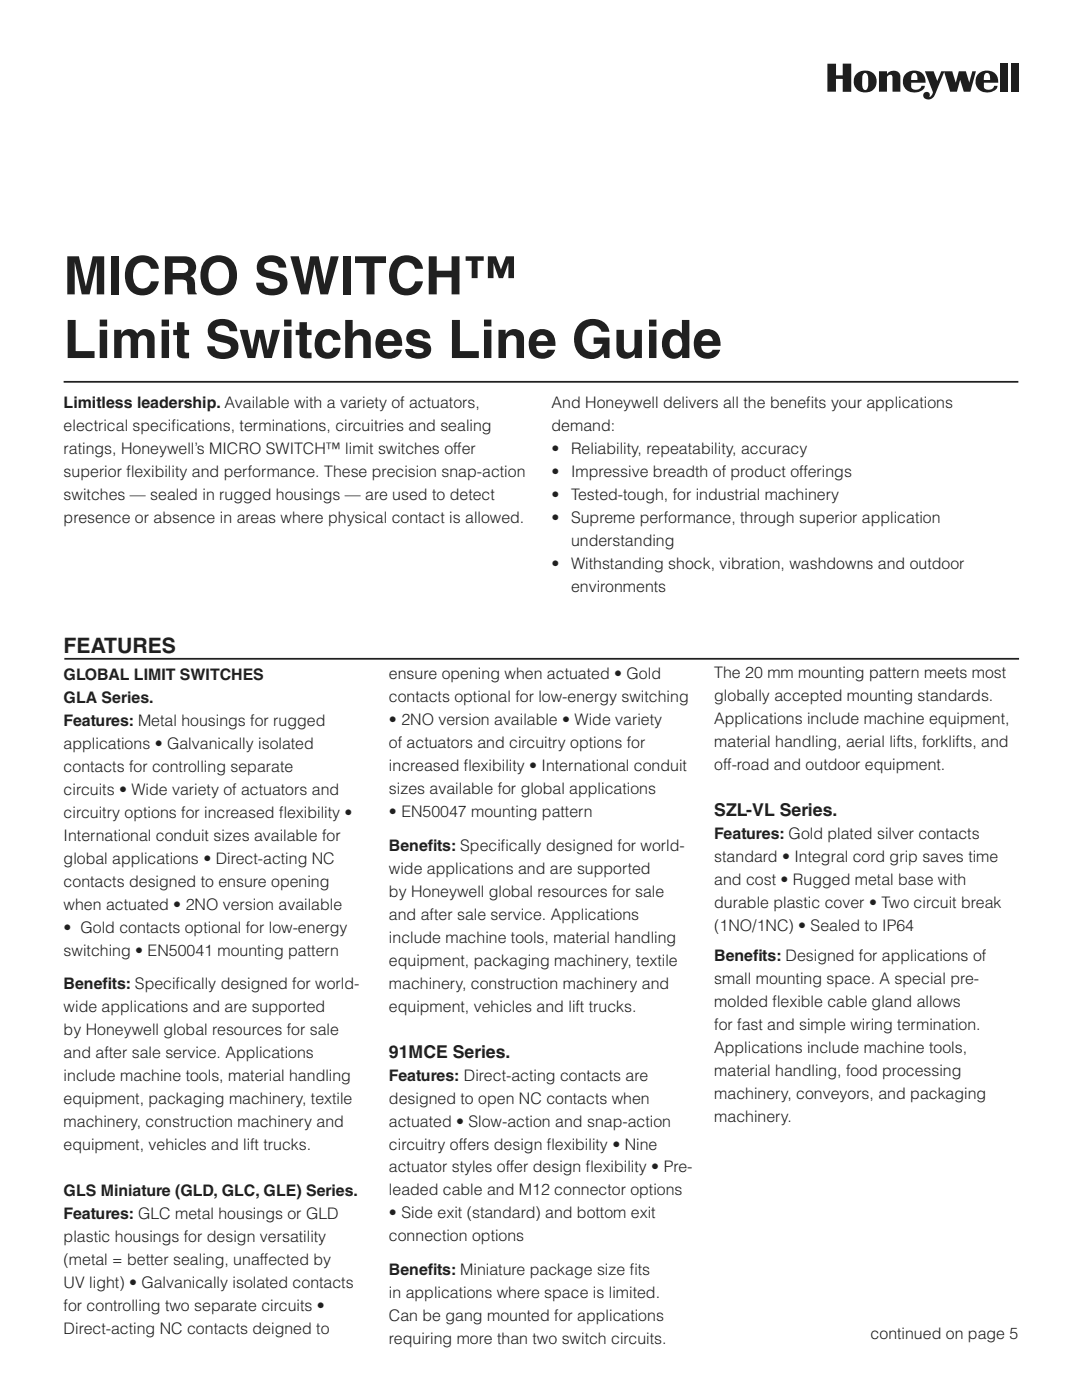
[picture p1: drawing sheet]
<svg xmlns="http://www.w3.org/2000/svg" width="216mm" height="279mm" viewBox="0 0 216 279" stroke-linecap="round" stroke-linejoin="round" font-family="sans-serif">
<defs><g id="words">
<g font-size="10.6" fill="#231f20">
<text x="12.7" y="58.8">MICRO SWITCH™</text>
<text x="12.7" y="71.5">Limit Switches Line Guide</text>
</g>
<text font-size="4.2" fill="#231f20" x="12.7" y="130.3">FEATURES</text>
<g font-size="3.5" fill="#231f20">
<text x="142.5" y="162.9">SZL-VL Series.</text>
<text x="77.6" y="211.1">91MCE Series.</text>
</g>
<g font-size="3.2" fill="#231f20">
<text x="12.7" y="81.5">Limitless leadership. Available with a variety of actuators,</text>
<text x="110.1" y="81.5">And Honeywell delivers all the benef</text>
<text x="160.9" y="81.5">its your applications</text>
<text x="12.7" y="86.1">electrical specif</text>
<text x="34.2" y="86.1">ications, terminations, circuitries and sealing</text>
<text x="110.1" y="86.1">demand:</text>
<text x="12.7" y="90.7">ratings, Honeywell’s MICRO SWITCH™ limit switches offer</text>
<text x="12.7" y="95.2">superior f</text>
<text x="25.2" y="95.2">lexibility and performance. These precision snap-action</text>
<text x="110.1" y="90.7">•</text>
<text x="110.1" y="95.2">•</text>
<text x="113.9" y="90.7">Reliability, repeatability, accuracy</text>
<text x="113.9" y="95.2">Impressive breadth of product offerings</text>
<text x="12.7" y="99.8">switches — sealed in rugged housings — are used to detect</text>
<text x="110.1" y="99.8">•</text>
<text x="113.9" y="99.8">Tested-tough, for industrial machinery</text>
<text x="12.7" y="104.4">presence or absence in areas where physical contact is allowed.</text>
<text x="110.1" y="104.4">•</text>
<text x="113.9" y="104.4">Supreme performance, through superior application</text>
<text x="110.1" y="113.6">•</text>
<text x="113.9" y="113.6">Withstanding shock, vibration, washdowns and outdoor</text>
<text x="113.9" y="109">understanding</text>
<text x="113.9" y="118.2">environments</text>
<text x="12.7" y="135.7">GLOBAL LIMIT SWITCHES</text>
<text x="77.6" y="135.6">ensure opening when actuated • Gold</text>
<text x="142.5" y="135.3">The 20 mm mounting pattern meets most</text>
<text x="12.7" y="140.3">GLA Series.</text>
<text x="77.6" y="140.2">contacts optional for low-energy switching</text>
<text x="142.5" y="139.9">globally accepted mounting standards.</text>
<text x="12.7" y="144.9">Features: Metal housings for rugged</text>
<text x="12.7" y="149.5">applications • Galvanically isolated</text>
<text x="77.6" y="144.7">• 2NO version available • Wide variety</text>
<text x="77.6" y="149.3">of actuators and circuitry options for</text>
<text x="142.5" y="144.5">Applications include machine equipment,</text>
<text x="142.5" y="149.1">material handling, aerial lifts, forklifts, and</text>
<text x="12.7" y="154">contacts for controlling separate</text>
<text x="77.6" y="153.9">increased f</text>
<text x="92.6" y="153.9">lexibility • International conduit</text>
<text x="142.5" y="153.7">off-road and outdoor equipment.</text>
<text x="12.7" y="158.6">circuits • Wide variety of actuators and</text>
<text x="77.6" y="158.5">sizes available for global applications</text>
<text x="12.7" y="163.2">circuitry options for increased f</text>
<text x="12.7" y="167.8">International conduit sizes available for</text>
<text x="55.7" y="163.2">lexibility •</text>
<text x="77.6" y="163.1">• EN50047 mounting pattern</text>
<text x="142.5" y="167.4">Features: Gold plated silver contacts</text>
<text x="12.7" y="172.4">global applications • Direct-acting NC</text>
<text x="77.6" y="169.8">Benef</text>
<text x="85.4" y="169.8">its: Specif</text>
<text x="100" y="169.8">ically designed for world-</text>
<text x="142.5" y="172">standard • Integral cord grip saves time</text>
<text x="12.7" y="177">contacts designed to ensure opening</text>
<text x="77.6" y="174.4">wide applications and are supported</text>
<text x="77.6" y="179">by Honeywell global resources for sale</text>
<text x="142.5" y="176.6">and cost • Rugged metal base with</text>
<text x="12.7" y="181.6">when actuated • 2NO version available</text>
<text x="77.6" y="183.5">and after sale service. Applications</text>
<text x="142.5" y="181.2">durable plastic cover • Two circuit break</text>
<text x="142.5" y="185.8">(1NO/1NC) • Sealed to IP64</text>
<text x="12.7" y="186.1">• Gold contacts optional for low-energy</text>
<text x="12.7" y="190.7">switching • EN50041 mounting pattern</text>
<text x="77.6" y="188.1">include machine tools, material handling</text>
<text x="142.5" y="191.8">Benef</text>
<text x="150.3" y="191.8">its: Designed for applications of</text>
<text x="12.7" y="197.4">Benef</text>
<text x="20.5" y="197.4">its: Specif</text>
<text x="35" y="197.4">ically designed for world-</text>
<text x="77.6" y="192.7">equipment, packaging machinery, textile</text>
<text x="77.6" y="197.3">machinery, construction machinery and</text>
<text x="142.5" y="196.4">small mounting space. A special pre-</text>
<text x="12.7" y="202">wide applications and are supported</text>
<text x="77.6" y="201.9">equipment, vehicles and lift trucks.</text>
<text x="142.5" y="201">molded f</text>
<text x="154.2" y="201">lexible cable gland allows</text>
<text x="12.7" y="206.6">by Honeywell global resources for sale</text>
<text x="142.5" y="205.5">for fast and simple wiring termination.</text>
<text x="12.7" y="211.2">and after sale service. Applications</text>
<text x="12.7" y="215.8">include machine tools, material handling</text>
<text x="77.6" y="215.7">Features: Direct-acting contacts are</text>
<text x="142.5" y="210.1">Applications include machine tools,</text>
<text x="142.5" y="214.7">material handling, food processing</text>
<text x="12.7" y="220.4">equipment, packaging machinery, textile</text>
<text x="77.6" y="220.2">designed to open NC contacts when</text>
<text x="142.5" y="219.3">machinery, conveyors, and packaging</text>
<text x="12.7" y="225">machinery, construction machinery and</text>
<text x="77.6" y="224.8">actuated • Slow-action and snap-action</text>
<text x="142.5" y="223.9">machinery.</text>
<text x="12.7" y="229.5">equipment, vehicles and lift trucks.</text>
<text x="77.6" y="229.4">circuitry offers design f</text>
<text x="77.6" y="234">actuator styles offer design f</text>
<text x="109.1" y="229.4">lexibility • Nine</text>
<text x="116.9" y="234">lexibility • Pre-</text>
<text x="12.7" y="238.7">GLS Miniature (GLD, GLC, GLE) Series.</text>
<text x="77.6" y="238.6">leaded cable and M12 connector options</text>
<text x="12.7" y="243.3">Features: GLC metal housings or GLD</text>
<text x="77.6" y="243.2">• Side exit (standard) and bottom exit</text>
<text x="12.7" y="247.9">plastic housings for design versatility</text>
<text x="77.6" y="247.8">connection options</text>
<text x="12.7" y="252.5">(metal = better sealing, unaffected by</text>
<text x="12.7" y="257.1">UV light) • Galvanically isolated contacts</text>
<text x="77.6" y="254.5">Benef</text>
<text x="85.4" y="254.5">its: Miniature package size f</text>
<text x="125.7" y="254.5">its</text>
<text x="12.7" y="261.6">for controlling two separate circuits •</text>
<text x="77.6" y="259">in applications where space is limited.</text>
<text x="77.6" y="263.6">Can be gang mounted for applications</text>
<text x="12.7" y="266.2">Direct-acting NC contacts deigned to</text>
<text x="77.6" y="268.2">requiring more than two switch circuits.</text>
<text x="173.7" y="267.2">continued on page 5</text>
</g>
</g></defs>
<path d="M165.1 12.7h1.7v2.3h1.4v-2.3h1.7v5.6h-1.7v-2.6h-1.4v2.6h-1.7z" fill="#201d1e"/>
<g fill="#201d1e">
<path d="M171.1 14.6a2.28 2.28 0 0 1 3.3 .3 2.28 2.28 0 0 1-.6 3.3 2.3 2.3 0 0 1-2.8-.4 2.3 2.3 0 0 1-.3-2.8zM172.4 14.6h.1a1.16 1.16 0 0 1 .7 1.5v.9a.76 .76 0 0 1-.8 .9 3.3 3.3 0 0 1-.3-2.9z" fill-rule="evenodd"/>
<path d="M175.4 14.2h1.6v.6a1.49 1.49 0 0 1 1.5-.7 1.49 1.49 0 0 1 1.2 1.1v3.1h-1.6v-2.8a.55 .55 0 0 0-.5-.6 .55 .55 0 0 0-.6 .5v2.9h-1.6z" fill-rule="evenodd"/>
<path d="M182.2 14.6a.75 .75 0 0 1 .9 1v.4h-1.3v-.8zM180.6 14.8a2.3 2.3 0 0 1 2.7-.6 2.3 2.3 0 0 1 1.4 2.3h-2.9v.9a1.13 1.13 0 0 0 1.1 .5 1.13 1.13 0 0 0 1-.8h.7a2.14 2.14 0 0 1-2.9 1.3 2.21 2.21 0 0 1-1.1-3.6z" fill-rule="evenodd"/>
<path d="M196.7 14.6a.75 .75 0 0 1 .9 1v.4h-1.3v-.8zM195.1 14.8a2.3 2.3 0 0 1 2.7-.6 2.3 2.3 0 0 1 1.4 2.3h-2.9v.9a1.13 1.13 0 0 0 1.1 .5 1.13 1.13 0 0 0 1-.8h.7a2.14 2.14 0 0 1-2.9 1.3 2.21 2.21 0 0 1-1.1-3.6z" fill-rule="evenodd"/>
<path d="M184.5 14.2h1.8l.7 2 .8-2h2.2l.7 2.3 .6-2.3h1.4l.7 2.3 .6-2.3h.7l-1.1 4.1h-1.3l-.7-2.4-.7 2.4h-1.3l-1.2-3.9-1.7 4.1a1.41 1.41 0 0 1-.9 1.2 1.41 1.41 0 0 1-1.5-.3 .66 .66 0 0 1 .5-1.1 .66 .66 0 0 1 .6 1 1.04 1.04 0 0 0 .8-.9z" fill-rule="evenodd"/>
<path d="M199.7 12.7h1.5v5.6h-1.5z" fill-rule="evenodd"/>
<path d="M201.7 12.7h1.5v5.6h-1.5z" fill-rule="evenodd"/>
</g>
<path d="M12.7 76.2h190.5M12.8 131.5h190.5" fill="none" stroke="#231f20" stroke-width=".35"/>
<use href="#words"/>
</svg>
